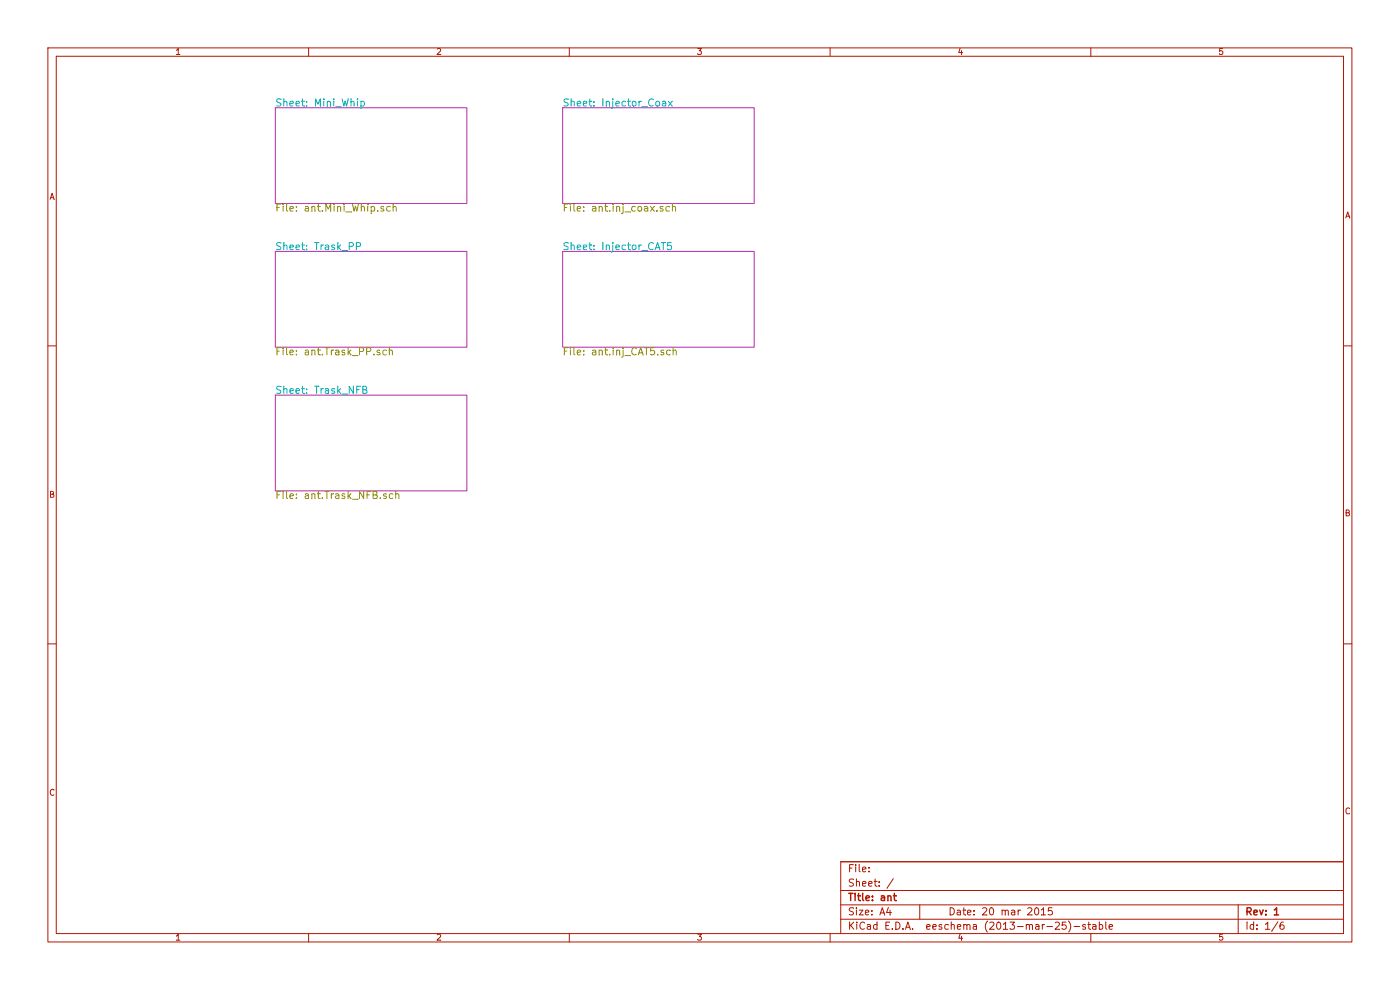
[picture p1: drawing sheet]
<svg xmlns="http://www.w3.org/2000/svg" width="297mm" height="210mm" viewBox="0 0 297 210" stroke-linecap="round" stroke-linejoin="round" font-family="sans-serif">
<path d="M58.4 22.9h40.6v20.3h-40.6zM119.4 22.9h40.6v20.3h-40.6zM58.4 53.3h40.6v20.3h-40.6zM119.4 53.3h40.6v20.3h-40.6zM58.4 83.8h40.6v20.3h-40.6z" fill="none" stroke="#b229b0" stroke-width=".21"/>
<g fill="none" stroke="#00aeb0" stroke-width=".21">
<path d="M59.6 21.1l-.6-.1-.2 .1v.5l.7 .3 .1 .3-.3 .3-.6-.1M60.2 21.7l.1-.1a.36 .36 0 0 1 .6 .1v.8M60.2 21v1.5M61.5 22l.7-.1v-.3l-.5-.1-.2 .2 .1 .7h.6M61.5 22h.1M62.8 22l.7-.1v-.3l-.5-.1-.2 .2 .1 .7h.6M64 21.5h.6M64.2 21v1.3l.4 .2M65 22.4l.1 .1M65 21.6l.1 .1M66.9 22.5v-1.5l.6 1.1 .5-1.1v1.5M68.7 21v.2"/>
<path d="M68.7 21.5v1M69.4 21.6h.1a.36 .36 0 0 1 .6 .1v.8M69.4 21.5l.1 1M70.8 21v.2M70.8 21.5v1M71.2 22.7h1.2M72.6 21l.3 1.5 .3-1.1 .3 1.1 .4-1.5M73.9 21h.1M74.5 21.6a.36 .36 0 0 1 .6 .1v.8M74.5 21v1.5M74.5 21h.1M74.5 21.6v.1"/>
<path d="M75.8 21l.1 .2M75.9 21.5l-.1 1M76.6 21.6l.4-.1 .3 .3-.1 .6-.2 .1-.4-.1M76.6 21.5v1.5M76.6 23h.1M76.6 22.4h.1M120.5 21.1l-.6-.1-.3 .3 .2 .3 .7 .3v.5l-.3 .1-.6-.1M120.5 21.1h.1M121.2 21.6a.36 .36 0 0 1 .6 .1v.8M121.2 21.6v.1M121.2 21v1.5M121.2 21h.1"/>
<path d="M122.5 22l.7-.1-.1-.3-.4-.1-.2 .2v.7h.6M122.5 22h.1M123.8 22l.7-.1-.1-.3-.4-.1-.2 .2v.7h.6M124.9 21.5h.6M125.1 21v1.3l.4 .2M126 22.4v.1M126 21.6v.1M127.9 21v1.5M128.6 21.6h.1a.36 .36 0 0 1 .6 .1v.8M128.6 21.5l.1 1M129.7 23h.1M130 21.5v1.3l-.3 .2"/>
<path d="M130 21v.2M130.7 22l.7-.1-.1-.3-.4-.1-.2 .2v.7h.6M130.7 22h.1M132.7 21.6l-.4-.1-.3 .3v.6l.3 .1 .4-.1M132.7 21.6h.1M133.1 21.5h.6M133.3 21v1.3l.4 .2M134.3 21.6l.3-.1 .3 .3v.4l-.3 .3-.5-.3zM135.6 21.5v1M136 21.5l-.3 .1-.1 .2M136.1 22.7h1.2M138.6 21.2a.62 .62 0 0 0-.8-.1 .62 .62 0 0 0-.2 .8l.3 .5h.7"/>
<path d="M139.3 21.6l.3-.1 .3 .3v.4l-.3 .3-.5-.3zM140.6 21.6h.6v.9M141.3 21.9l-.7 .1a.3 .3 0 0 0 .1 .5l.5-.1M141.8 21.5l.8 1M142.6 21.5l-.8 1M59.6 51.6l-.6-.1-.2 .1v.4l.7 .4 .1 .3-.3 .3-.6-.1M60.2 52.1l.1-.1a.36 .36 0 0 1 .6 .2v.8M60.2 51.5v1.5M61.5 52.5l.7-.2v-.3h-.5l-.2 .2 .1 .7h.6M62.8 52.5l.7-.2v-.3h-.5l-.2 .2 .1 .7h.6M64 52h.6M64.2 51.5v1.3l.4 .2"/>
<path d="M65 52.8l.1 .2M65 52l.1 .2M66.7 51.5h.9M67.2 51.5v1.5M68.1 52v1M68.6 52h-.3l-.2 .3M69.1 52.1l.5-.1 .1 1M69.7 52.4l-.6 .1a.3 .3 0 0 0 .1 .5l.5-.1M71 52.1l-.4-.1-.3 .2 .1 .2 .5 .1v.4h-.6M71.7 51.5v1.5M71.8 52.4l.5 .6M72.3 52l-.6 .6"/>
<path d="M72.6 53.1l1.1 .1M74.1 52.3l.7-.1 .2-.2-.1-.4-.2-.1h-.6v1.5M75.6 52.3l.7-.1 .2-.2-.1-.4-.2-.1h-.6v1.5M120.5 51.5h-.6l-.3 .3 .2 .3 .7 .3v.4l-.3 .2-.6-.1M120.5 51.5l.1 .1M121.2 52.1v-.1a.36 .36 0 0 1 .6 .2v.8M121.2 52.1h.1M121.2 51.5v1.5M122.5 52.5l.7-.2-.1-.3h-.4l-.2 .2v.7h.6M123.8 52.5l.7-.2-.1-.3h-.4l-.2 .2v.7h.6M124.9 52h.6M125.1 51.5v1.3l.4 .2"/>
<path d="M126 52.8v.2M126 52v.2M126 53h.1M127.9 51.5v1.5M128.6 52.1l.1-.1a.36 .36 0 0 1 .6 .2v.8M128.6 52l.1 1M129.3 53h.1M130 52v1.3l-.3 .2M130 51.5v.1M130.7 52.5l.7-.2-.1-.3h-.4l-.2 .2v.7h.6M132.7 52.1l-.4-.1-.3 .3v.5l.3 .2 .4-.1M133.1 52h.6"/>
<path d="M133.3 51.5v1.3l.4 .2M134.2 52.1l.2-.1 .5 .1v.7l-.3 .2-.4-.2zM135.6 52v1M136 52h-.3l-.1 .3M136.1 53.1l1.2 .1M138.6 51.6a.72 .72 0 0 0-1 .5 .72 .72 0 0 0 .7 .9l.3-.2M138.6 51.6h.1M139 53l.5-1.5 .5 1.5M139.1 52.5h.8M139.9 52.5v.1M140 53h.1M140.3 51.5h.9"/>
<path d="M140.7 51.5v1.5M142.4 51.5h-.7l-.1 .7 .2-.2 .5 .1 .2 .2-.1 .5-.2 .2-.6-.1M59.6 82l-.6-.1-.2 .2v.4l.7 .4 .1 .3-.3 .3-.6-.1M60.2 82.6l.1-.1a.36 .36 0 0 1 .6 .2v.8M60.2 82v1.5M61.5 82.9l.7-.1v-.3l-.5-.1-.2 .3 .1 .7h.6M61.5 82.9v.1M62.8 83l.7-.2v-.3l-.5-.1-.2 .3 .1 .7h.6M64 82.4l.6 .1M64.2 81.9v1.3l.4 .3M65 83.3l.1 .2M65 82.5l.1 .2"/>
<path d="M66.7 81.9h.9M67.2 81.9v1.6M67.2 81.9v.1M67.6 81.9v.1M68.1 82.5v1M68.6 82.5h-.3l-.2 .2M69.1 82.5h.5l.1 1M69.1 82.5h.1M69.7 82.8l-.6 .1a.3 .3 0 0 0 .1 .6l.5-.1M71 82.5l-.4-.1-.3 .3 .1 .2 .5 .1v.4h-.6M71.7 82v1.5M71.8 82.9l.5 .6"/>
<path d="M72.3 82.4l-.6 .6M72.6 83.6h1.1M75 81.9v1.6l-.9-1.6v1.6M75 81.9v.1M75.7 82.7h.1M75.7 82.7h.5M76.4 81.9h-.7v1.6M76.4 81.9v.1M77.5 82.7l.4 .2-.1 .4-.2 .2h-.6v-1.6l.7 .2 .1 .3-.2 .2-.6 .1"/>
</g>
<g fill="none" stroke="#929000" stroke-width=".21">
<path d="M59.3 44h-.5M59.5 43.3h-.7v1.5M59.5 43.3h.1M60.1 43.3v.2M60.1 43.8v1M60.8 43.3v1.3l.2 .2M61.5 44.3l.7-.1v-.3l-.5-.1-.2 .2 .1 .7h.6M62.9 44.7v.1M62.9 43.9v.1M62.9 44.8h.1M62.9 44h.1M64.8 43.9h.6v.9"/>
<path d="M64.8 43.9h.1M65.4 44.2l-.6 .1a.3 .3 0 0 0 .1 .5l.5-.1M65.4 44.2h.1M66.2 43.9a.36 .36 0 0 1 .6 .1v.8M66.2 43.8v1M66.8 44.8h.1M67.3 43.8h.6M67.5 43.3v1.3l.4 .2M68.4 44.7v.1M68.4 44.8h.1M69.1 44.8v-1.5l.5 1.1 .5-1.1v1.5M70.1 44.8h.1"/>
<path d="M70.9 43.3v.2M70.9 43.8v1M71.6 43.9h.1a.36 .36 0 0 1 .6 .1v.8M71.6 43.8v1M72.3 44.8h.1M73 43.3v.2M73 43.8v1M73.4 45h1.2M74.8 43.3l.3 1.5 .3-1.1 .3 1.1 .4-1.5M76.7 44v-.1a.36 .36 0 0 1 .6 .1v.8M76.7 43.3l-.1 1.5M78 43.3v.1"/>
<path d="M78 43.8v1M78 43.8h.1M78 43.4v.1M78.8 43.9l.4-.1 .3 .3-.1 .6h-.6M78.8 43.8v1.5M80.1 44.7v.1M80.1 44.8h.1M81.4 43.9l-.4-.1-.2 .2 .1 .2 .5 .2v.3h-.6M82.8 43.9l-.5-.1-.3 .3 .1 .6 .2 .1 .5-.1M82.8 43.9h.1M83.4 43.3v1.5M83.4 43.3h.1"/>
<path d="M83.4 44l.1-.1a.36 .36 0 0 1 .6 .1v.8M120.2 44h-.5M120.5 43.3h-.8v1.5M121 43.3v.1M121 43.8v1M121 43.8h.1M121 43.4v.1M121.7 43.3v1.3l.3 .2M121.7 43.3h.1M122.5 44.3l.7-.1-.1-.3-.4-.1-.2 .2v.7h.6M123.8 44.7v.1M123.8 43.9v.1"/>
<path d="M123.8 44.8h.1M123.8 44h.1M125.7 43.9h.6l.1 .9M125.7 43.9h.1M126.4 44.2l-.7 .1a.3 .3 0 0 0 .2 .5l.5-.1M127.1 43.9h.1a.36 .36 0 0 1 .6 .1v.8M127.1 43.8v1M127.1 44.8h.1M128.3 43.8h.6M128.5 43.3v1.3l.4 .2M128.9 43.8h.1M128.9 44.8h.1"/>
<path d="M129.3 44.7v.1M129.3 44.8h.1M130.1 43.3v.1M130.1 43.8v1M130.1 43.8h.1M130.1 43.4v.1M130.8 43.9h.1a.36 .36 0 0 1 .6 .1v.8M130.8 43.8v1M130.8 44.8h.1M131.5 44.8h.1M132.2 43.8v1.3l-.3 .2M132.2 43.3v.2"/>
<path d="M132.6 45h1.1M133.7 45h.1M134.8 43.9l-.5-.1-.3 .3 .1 .6 .2 .1 .5-.1M134.8 43.9h.1M135.4 43.9l.2-.1 .4 .1v.8l-.2 .1-.4-.1zM136.8 43.9h.5l.1 .9M136.8 43.9h.1M137.4 44.2l-.6 .1a.3 .3 0 0 0 .1 .5l.5-.1M138 43.8l.8 1M138.8 43.8l-.8 1M138.8 43.8h.1M138.8 44.8h.1"/>
<path d="M139.4 44.7v.1M139.4 44.8h.1M140.6 43.9l-.3-.1-.3 .2 .1 .2 .5 .2v.3h-.6M142 43.9l-.4-.1-.3 .3 .1 .6 .2 .1 .4-.1M142 43.9h.1M142.6 43.3v1.5M142.6 43.3h.1M142.7 44v-.1a.36 .36 0 0 1 .6 .1v.8M59.3 74.5h-.5M59.5 73.7h-.7v1.6M59.5 73.7v.1M60.1 73.7v.2"/>
<path d="M60.1 74.3v1M60.8 73.8v1.3l.2 .2M61.5 74.8l.7-.2v-.3h-.5l-.2 .2 .1 .7h.6M61.5 74.8h.1M62.9 75.1v.2M62.9 74.3v.2M64.8 74.3h.6v1M64.8 74.3v.1M65.5 74.7l-.7 .1a.3 .3 0 0 0 .1 .5l.5-.1M66.2 74.4v-.1a.36 .36 0 0 1 .6 .2v.8M66.2 74.3v1M67.3 74.3h.6"/>
<path d="M67.5 73.7v1.4l.4 .2M68.4 75.1v.2M68.9 73.7h.9M69.4 73.7v1.6M69.4 73.7v.1M69.8 73.7v.1M70.3 74.3v1M70.8 74.3h-.4l-.1 .3M71.3 74.4l.5-.1 .1 1M71.9 74.7l-.7 .1a.3 .3 0 0 0 .2 .5l.5-.1M73.1 74.3h-.3l-.3 .2 .1 .2 .5 .1v.4h-.6M73.1 74.3v.1"/>
<path d="M73.9 73.8v1.5M74 74.7l.5 .6M74.4 74.3l-.5 .6M74.7 75.4l1.2 .1M76.3 74.6l.7-.1 .2-.2-.1-.4-.3-.2h-.5v1.6M76.3 74.6h.1M77.8 74.6l.7-.1 .2-.2-.1-.4-.2-.2h-.6v1.6M77.8 74.6h.1M79.3 75.1v.2M80.6 74.3h-.4l-.2 .2v.2l.6 .1v.4h-.6M80.6 74.3v.1M82 74.4l-.5-.1-.3 .3 .1 .5 .2 .2 .5-.1"/>
<path d="M82.6 74.4l.1-.1a.36 .36 0 0 1 .5 .2v.8M82.6 73.8v1.5M120.2 74.5h-.5M120.5 73.8l-.8-.1v1.6M121 73.7v.2M121 74.3v1M121.7 73.7v1.4l.3 .2M121.7 73.7l.1 .1M122.5 74.8l.7-.2-.1-.3h-.4l-.2 .2v.7h.6M122.5 74.8h.1M123.8 75.1l.1 .2M123.8 74.3l.1 .2"/>
<path d="M125.7 74.3h.6l.1 1M125.7 74.3l.1 .1M126.4 74.7l-.7 .1a.3 .3 0 0 0 .2 .5l.5-.1M127.1 74.4l.1-.1a.36 .36 0 0 1 .6 .2v.8M127.1 74.3v1M128.3 74.3h.6M128.5 73.7v1.4l.4 .2M129.3 75.1l.1 .2M130.1 73.7v.2M130.1 74.3v1M130.8 74.4l.1-.1a.36 .36 0 0 1 .6 .2v.8M130.8 74.3v1"/>
<path d="M132.2 74.3v1.3l-.3 .2M132.2 73.7v.2M132.6 75.4l1.2 .1M135 73.9a.62 .62 0 0 0-.8 0 .62 .62 0 0 0-.2 .7l.3 .6 .7-.1M135.4 75.3l.5-1.6 .6 1.6M135.5 74.8l.8 .1M136.7 73.7h.9M137.1 73.7v1.6M137.1 73.7l.1 .1M137.6 73.7v.1M138.8 73.7h-.7l-.1 .8 .2-.2 .5 .1 .2 .2-.1 .5-.2 .2-.6-.1M139.5 75.1l.1 .2"/>
<path d="M140.8 74.4l-.4-.1-.2 .2 .1 .2 .5 .1v.4h-.6M142.2 74.3h-.5l-.3 .3 .1 .5 .2 .2 .5-.1M142.2 74.3v.1M142.8 74.4l.1-.1a.36 .36 0 0 1 .6 .2v.8M142.8 73.7v1.6M142.8 73.7v.1M142.8 74.4h.1M59.3 105h-.5M59.5 104.3l-.7-.1v1.5M60.1 104.2v.2M60.1 104.8v.9M60.8 104.3v1.2l.2 .2"/>
<path d="M61.5 105.3l.7-.2v-.3l-.5-.1-.2 .3 .1 .7h.6M62.9 105.6v.1M62.9 104.8v.2M62.9 105.7v.1M64.8 104.8h.6v.9M65.4 105.1l-.6 .1a.3 .3 0 0 0 .1 .5h.5M65.4 105.1h.1M66.2 104.9v-.1a.36 .36 0 0 1 .6 .2v.7M66.2 104.7v1.1M66.8 105.7v.1M67.3 104.7l.6 .1M67.5 104.2v1.3l.4 .3"/>
<path d="M68.4 105.6v.1M68.4 105.7v.1M68.9 104.2l.9 .1M69.4 104.3v1.4M70.3 104.8v.9M70.7 104.7l-.4 .3M70.7 104.7l.1 .1M71.3 104.8h.5l.1 .9M71.9 105.1l-.7 .1a.3 .3 0 0 0 .2 .5h.5M71.9 105.1h.1M73.1 104.8l-.3-.1-.3 .3 .1 .2 .5 .1v.4h-.6M73.9 104.3v1.4"/>
<path d="M74 105.2l.5 .6M74.4 104.7l-.5 .6M74.7 105.9h1.2M77.2 104.3v1.4l-.9-1.5v1.5M78.4 105h-.5M78.6 104.3l-.7-.1v1.5M79.7 105l.3 .2v.4l-.3 .1h-.5v-1.5l.7 .2 .1 .3-.2 .2-.6 .1M80.7 105.6v.2M82 104.8l-.4-.1-.3 .3 .1 .2 .5 .1v.4h-.6M83.3 104.8l-.4-.1-.3 .3 .1 .6 .2 .1h.4M84 104.9v-.1a.36 .36 0 0 1 .6 .2v.7M84 104.3v1.4"/>
</g>
<g fill="none" stroke="#b21700" stroke-width=".21">
<path d="M10.2 10.2h276.6v189.6h-276.6zM11.9 11.9h273.1v186.1h-273.1zM37.5 10.7l.3-.4v1.3M38.2 11.6h-.7M65.5 10.2v1.7M92.8 10.4l.5-.1 .2 .4-.8 .9h.8M93.5 11.6h.1M120.8 10.2v1.7M148 10.3h.8l-.4 .5 .3 .1v.5l-.1 .2-.6-.1M176.1 10.2v1.7M203.7 10.2l-.3 .9 .8 .1M204 10.7v.9"/>
<path d="M231.4 10.2v1.7M259.4 10.3h-.6l-.1 .6 .2-.1 .5 .1v.5l-.2 .2-.5-.1M10.6 42.3l.4-1.3 .5 1.3M10.8 41.9l.6 .1M285.5 46.2l.4-1.2 .5 1.2M285.6 45.9h.6M286.2 45.9h.1M10.2 73.4h1.7M285 73.4h1.8M11.1 104.8l.3 .3-.2 .4h-.5v-1.3l.6 .2v.4l-.6 .1M285.6 108.8l.5-.1 .1-.4-.6-.1v1.2h.5l.2-.4-.3-.2M285.6 108.8h.1"/>
<path d="M10.2 136.6h1.7M285 136.6h1.8M11.5 167.6a.55 .55 0 0 0-.8 0 .55 .55 0 0 0 0 .8l.4 .3 .3-.1M286.3 171.5a.55 .55 0 0 0-.7 .1 .55 .55 0 0 0 0 .7l.3 .3 .4-.1M37.5 198.6l.3-.4v1.2M38.2 199.4l-.7 .1M65.5 198v1.8M92.8 198.3l.5-.1 .2 .3-.8 .9 .8 .1M120.8 198v1.8M148 198.2h.8l-.4 .4 .3 .2v.5l-.1 .1-.6-.1M148 199.3h.1M176.1 198v1.8"/>
<path d="M178.4 188.9h106.6M178.4 195h106.6M178.4 191.9h106.6M180.3 195.6l-.1 1.5M180.5 196.3l.6 .8M180.5 196.3h.1M180.7 184.1l-.4 .1M181 183.4h-.8v1.5M181.1 192.7l-.6-.1-.3 .1v.4l.8 .4v.3l-.3 .3-.5-.1M181.1 186.6l-.6-.1-.3 .1v.4l.8 .4v.3l-.3 .3-.5-.1M181.1 195.6l-.8 .9M181.5 183.4l.1 .2"/>
<path d="M181.5 183.9h.1M181.5 183.9v1M181.7 192.6v.1M181.7 186.5v1.5M181.7 186.5h.1M181.7 187.1l.1-.1a.36 .36 0 0 1 .5 .2v.8M181.7 193.1v1M181.8 195.6v.2M181.8 196.1v1M182.3 193.1h.8l-.8 1h.8M182.3 183.4v1.3l.2 .2M183 184.5l.7-.2-.1-.3-.4-.1-.2 .2 .1 .8h.5"/>
<path d="M183 187.5l.7-.2-.1-.3h-.4l-.2 .2 .1 .7h.5M183.4 195.8a.72 .72 0 0 0-1 .4 .72 .72 0 0 0 .7 .9l.3-.1M183.4 195.8h.1M183.6 193.6l.7-.2-.1-.3h-.4l-.2 .2 .1 .7h.5M183.6 193.6h.1M184 196.2h.6l.1 .9M184.3 187.5l.7-.2-.1-.3h-.4l-.2 .2v.7h.6M184.3 187.5h.1M184.3 184.8v.1M184.3 184l.1 .2M184.3 184.9l.1 .1M184.7 196.5l-.7 .1a.3 .3 0 0 0 .2 .5l.5-.1"/>
<path d="M185 193.9v.2M185 193.1v.2M185.4 187h.7M185.6 186.5v1.3l.5 .2M186.1 196.2l-.5-.1-.3 .3 .1 .6 .2 .1 .5-.1M186.1 195.6v1.5M186.5 187.9v.1M186.5 187v.2M186.5 187.2h.1M186.7 194.1l.5-1.5 .5 1.5M186.8 193.6l.7 .1M187.9 196.3l.6 .1"/>
<path d="M188.2 188.4h.1M188.5 192.5l-.4 1.1h.9M188.7 195.6h-.8v1.5h.8M188.8 193.1v1M189 193.6h.1M189.3 197v.1M189.5 186.4l-1.3 2M190 195.6a.77 .77 0 0 1 .9 .8 .77 .77 0 0 1-.9 .7zM191.6 197v.1M191.6 197.1h.1M192.1 197.1l.5-1.5 .5 1.5M192.2 196.7h.8"/>
<path d="M193.6 197v.1M195.1 191.9v3.1M196.6 196.6l.7-.1-.1-.3-.4-.1-.2 .2 .1 .7h.5M197.9 196.6l.7-.1-.1-.3-.4-.1-.2 .2 .1 .7h.5M199.8 196.2l-.4-.1-.2 .2 .1 .2 .5 .2v.3h-.6M201.2 196.2l-.5-.1-.3 .3 .1 .6 .2 .1 .5-.1M201.6 192.6a.77 .77 0 0 1 .9 .7 .77 .77 0 0 1-.9 .8zM201.8 196.3l.1-.1a.36 .36 0 0 1 .6 .1v.8M201.8 196.3h.1M201.8 195.6v1.5M203.1 193.2l.6-.1 .1 1M203.1 196.6l.7-.1v-.3l-.5-.1-.2 .2 .1 .7h.6"/>
<path d="M203.7 198.1l-.3 .9 .8 .1M203.8 193.5l-.7 .1a.3 .3 0 0 0 .1 .5l.6-.1M204 198.6v.9M204.3 193.1h.6M204.5 192.6v1.3l.4 .2M204.5 196.3v-.1a.36 .36 0 0 1 .6 .1v.8M204.5 196.1v1M205.1 196.3a.35 .35 0 0 1 .4-.2 .35 .35 0 0 1 .3 .2v.8M205.1 197.1h.1M205.3 193.6l.7-.2-.1-.3h-.4l-.3 .2 .1 .7h.6M206.5 196.2h.6l.1 .9M206.6 193.9v.2"/>
<path d="M206.6 193.1v.2M207.2 196.5l-.7 .1a.3 .3 0 0 0 .1 .5l.6-.1M207.2 196.5h.1M208.4 192.7l.6-.1 .3 .4-.9 1.1h1M209.5 195.4a1.57 1.57 0 0 0-.3 1.9l.3 .4M210 195.8l.6-.2 .3 .4-1 1.1h1M210 192.7l.3-.1a.81 .81 0 0 1 .5 .7 .81 .81 0 0 1-.5 .8l-.3-.2-.1-.4zM210.9 197.1h.1M211.6 195.8l.2-.2a.81 .81 0 0 1 .5 .8 .81 .81 0 0 1-.5 .7l-.2-.1-.2-.5zM212.6 193.2l.1-.1a.36 .36 0 0 1 .5 .2l.1 .8M212.6 193.1v1M212.9 197.1h.9"/>
<path d="M212.9 197.1h.1M212.9 196.1l.4-.5v1.5M213.2 193.3a.35 .35 0 0 1 .4-.3 .35 .35 0 0 1 .3 .3v.8M214.3 195.6h.9l-.5 .6 .4 .1v.7l-.2 .1-.6-.1M214.6 193.1h.6l.1 1M214.6 193.1v.1M215.3 193.5l-.7 .1a.3 .3 0 0 0 .2 .5l.5-.1M215.8 196.5h1.2M216 193.1v1M216.4 193.1h-.3l-.1 .3M217 196.5v.1M217.7 196.3l.1-.1a.36 .36 0 0 1 .6 .1v.8"/>
<path d="M217.7 196.1v1M218 192.7l.6-.1 .3 .4-.9 1.1h.9M218.4 196.3a.35 .35 0 0 1 .3-.2 .35 .35 0 0 1 .3 .2l.1 .8M218.4 197.1h.1M219.6 192.7l.3-.1a.81 .81 0 0 1 .5 .7 .81 .81 0 0 1-.5 .8l-.3-.2-.1-.4zM219.8 196.2h.5l.1 .9M220.4 196.5l-.6 .1a.3 .3 0 0 0 .1 .5l.5-.1M220.4 196.5h.1M220.9 193l.5-.4v1.5M221.1 196.1v1M221.6 196.1l-.3 .1-.2 .2M221.8 194.1h-.9"/>
<path d="M222.1 196.5l1.2 .1M222.4 193.9v.1M223.2 192.6h-.8v.7l.2-.2 .5 .1 .2 .2-.1 .5-.2 .2-.6-.2M223.9 195.8l.5-.2 .4 .4-1 1.1h1M224.8 197.1h.1M226.1 195.6h-.7l-.1 .7 .2-.1 .5 .1 .2 .2-.1 .5-.2 .1-.6-.1M226.7 195.4a1.75 1.75 0 0 1 0 2.3M227.9 196.5l1.1 .1M230.3 196.2l-.4-.1-.2 .2v.2l.5 .2v.3h-.5M230.8 196.1h.6M231 195.6v1.3l.4 .2M231.4 198v1.8"/>
<path d="M231.9 196.2h.5l.1 .9M232.5 196.5l-.7 .1a.3 .3 0 0 0 .2 .5l.5-.1M232.5 196.5h.1M233.2 196.2l.4-.1 .3 .3v.6l-.7 .1M233.2 195.6v1.5M234.6 195.6v1.3l.2 .2M235.3 196.6l.7-.1v-.3l-.5-.1-.2 .2 .1 .7h.6M258.7 199.3h.1M259.4 198.2h-.6l-.1 .6 .2-.2 .5 .2v.5l-.2 .1-.5-.1M262.7 191.9v6.1M264.6 195.6l-.1 1.5M266 196.2l-.5-.1-.3 .3 .1 .6 .2 .1 .4-.1"/>
<path d="M266 195.6l-.1 1.5M266.7 197v.1M266.7 196.2v.1M266.7 196.3v.1M266.7 197.1h.1M268.5 196.1l.4-.5v1.5M269.4 197.1h-.9M271.1 195.5l-1.3 2M271.5 196.5h.1M272.3 195.6l-.5 .1a.99 .99 0 0 0 0 1.4l.5-.1 .1-.5-.3-.3-.4 .1-.2 .2M285 182.8h-106.6v15.2"/>
</g>
<g fill="none" stroke="#b21700" stroke-width=".3">
<path d="M180 189.5h.9M180.5 189.5v1.5M181.4 189.5v.2M181.4 190v1M181.9 190h.6M182.1 189.5v1.3l.4 .3M183 189.5v1.3l.2 .2M183.7 190.5l.8-.1-.1-.3-.5-.1-.2 .2 .1 .8h.6M185.1 190.9v.1M185.1 190.1v.2M185.1 191v.1M187 190.1h.6l.1 .9"/>
<path d="M187.7 190.4l-.7 .1a.3 .3 0 0 0 .1 .5h.6M188.4 190.2v-.1a.36 .36 0 0 1 .6 .1v.9M188.4 190v1M188.4 191v.1M189.5 190h.6M189.7 189.5v1.3l.4 .2M190.1 190h.1M190.1 191v.1M264.6 193.4l.7-.1 .1-.2v-.4l-.3-.1h-.6v1.5M265 193.4l.4 .7M266 193.6l.7-.2v-.3h-.5l-.2 .2 .1 .7h.6M267.2 193.1l.4 1 .4-1"/>
<path d="M268.5 193.9l.1 .2M268.5 193.1l.1 .2M270.4 193l.4-.4v1.5M270.4 193h.1M271.3 194.1h-.9"/>
</g>
</svg>
